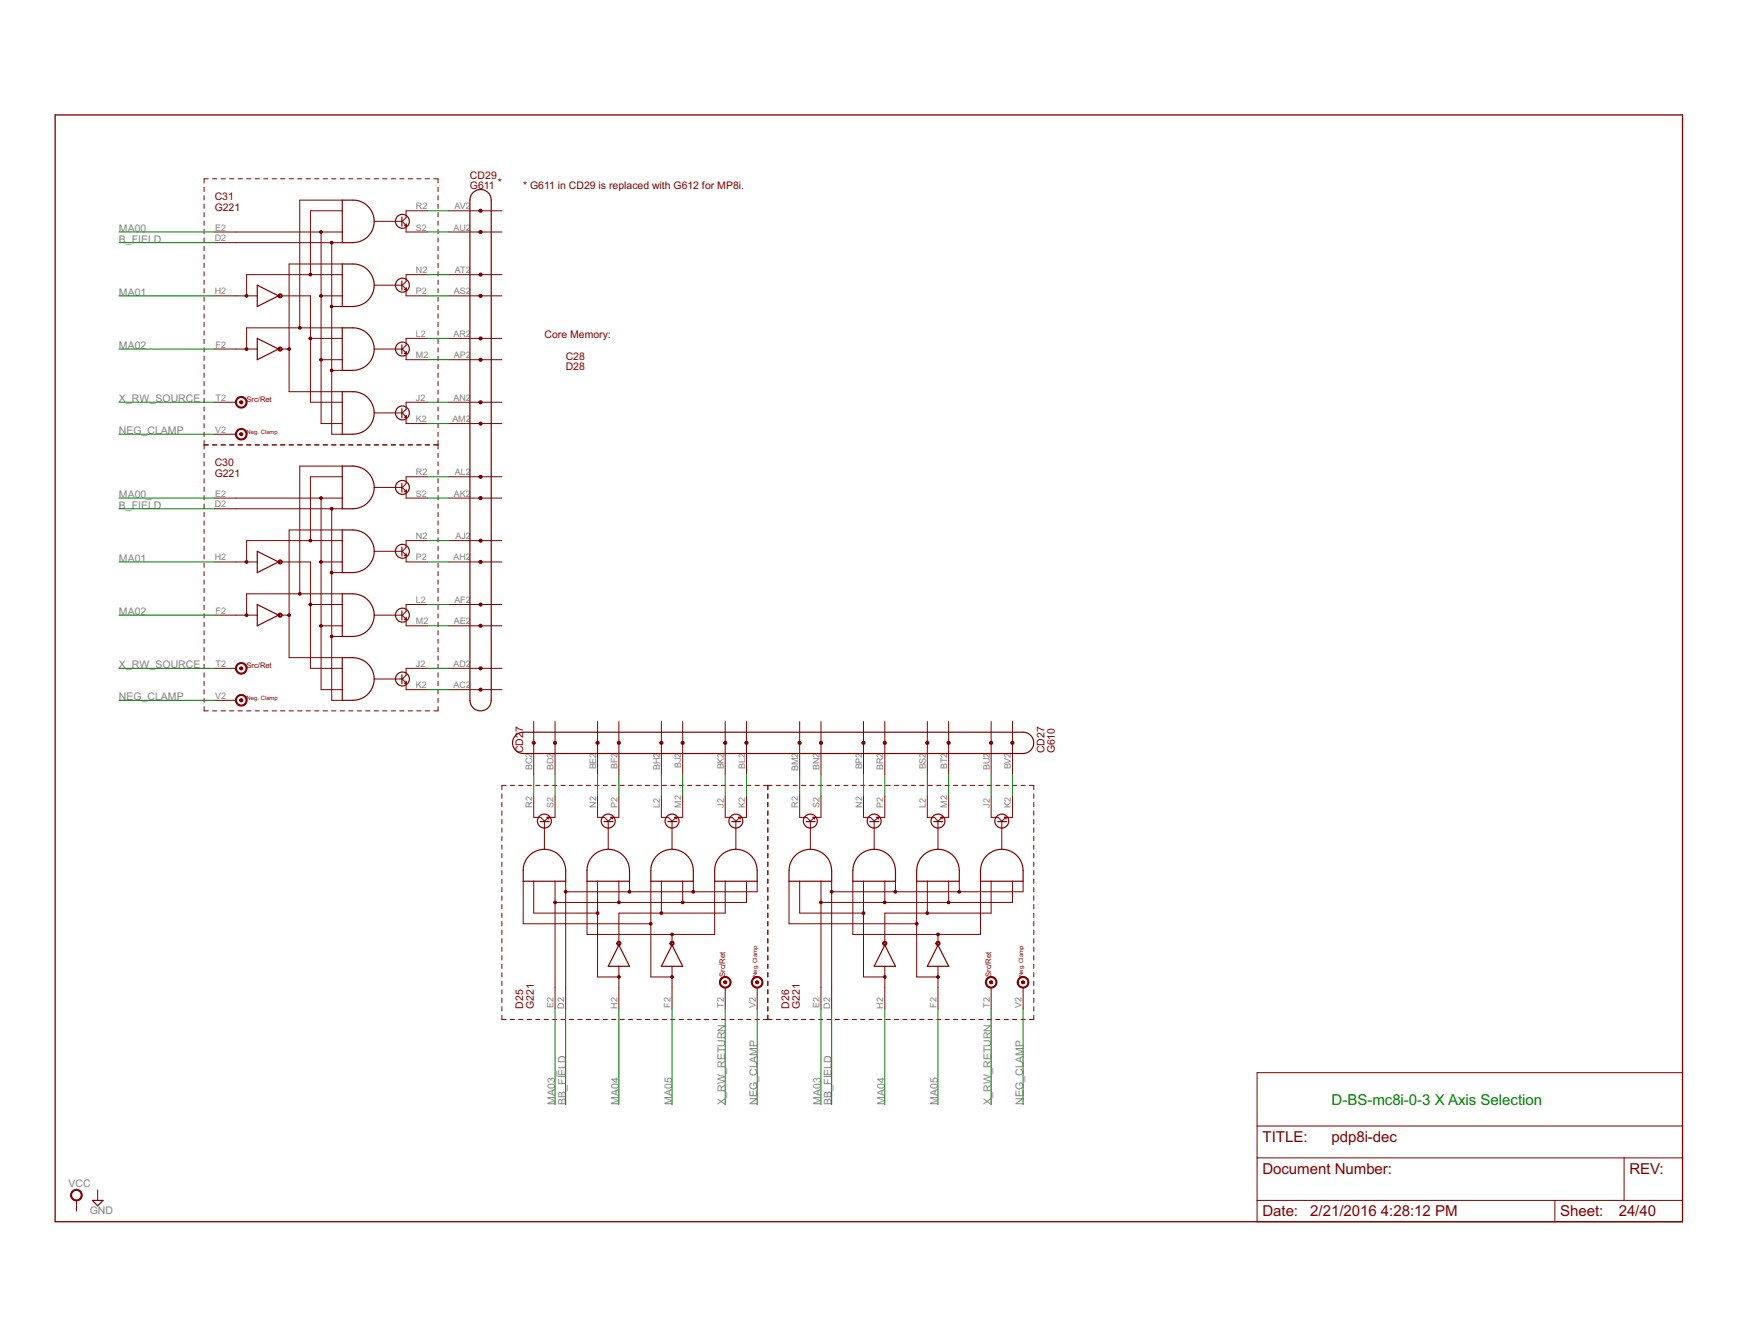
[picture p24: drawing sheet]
<svg xmlns="http://www.w3.org/2000/svg" width="279mm" height="216mm" viewBox="0 0 279 216" stroke-linecap="round" stroke-linejoin="round" font-family="sans-serif">
<defs><g id="words">
<text font-size="2.7" fill="#008000" x="214.2" y="177.6">D-BS-mc8i-0-3 X Axis Selection</text>
<g font-size="2.7" fill="#800000">
<text x="203.1" y="183.6">TITLE:</text>
<text x="214.2" y="183.6">pdp8i-dec</text>
<text x="203.1" y="188.7">Document Number:</text>
<text x="262.1" y="188.7">REV:</text>
<text x="203.1" y="195.6">Date:</text>
<text x="210.8" y="195.6">2/21/2016</text>
<text x="222.1" y="195.6">4:28:12 PM</text>
<text x="251" y="195.6">Sheet:</text>
<text x="260.4" y="195.6">24/40</text>
</g>
<g font-size="1.9" fill="#800000">
<text x="75.6" y="28.7">CD29</text>
<text x="80.1" y="30">*</text>
<text x="34.5" y="32.2">C31</text>
<text x="34.5" y="33.9">G221</text>
<text x="75.6" y="30.5">G611</text>
<text x="84.2" y="30.5">* G611 in CD29 is replaced with G612 for MP8i.</text>
<text x="87.6" y="54.4">Core Memory:</text>
<text x="91" y="57.8">C28</text>
<text x="91" y="59.5">D28</text>
<text x="34.5" y="74.9">C30</text>
<text x="34.5" y="76.6">G221</text>
<text x="84.2" y="121.1" transform="rotate(-90 84.2 121.1)">CD27</text>
<text x="168" y="121.1" transform="rotate(-90 168 121.1)">CD27</text>
<text x="169.7" y="121.1" transform="rotate(-90 169.7 121.1)">G610</text>
<text x="84.2" y="162.2" transform="rotate(-90 84.2 162.2)">D25</text>
<text x="85.9" y="162.2" transform="rotate(-90 85.9 162.2)">G221</text>
<text x="126.9" y="162.2" transform="rotate(-90 126.9 162.2)">D26</text>
<text x="128.6" y="162.2" transform="rotate(-90 128.6 162.2)">G221</text>
</g>
<g font-size="1.9" fill="#808080">
<text x="19.1" y="37.3">MA00</text>
<text x="19.1" y="39">B_FIELD</text>
<text x="19.1" y="47.6">MA01</text>
<text x="19.1" y="56.1">MA02</text>
<text x="19.1" y="64.7">X_RW_SOURCE</text>
<text x="19.1" y="69.8">NEG_CLAMP</text>
<text x="19.1" y="81.8">B_FIELD</text>
<text x="19.1" y="80.1">MA00_</text>
<text x="19.1" y="90.3">MA01</text>
<text x="19.1" y="98.9">MA02</text>
<text x="19.1" y="107.4">X_RW_SOURCE</text>
<text x="19.1" y="112.6">NEG_CLAMP</text>
<text x="89.3" y="177.6" transform="rotate(-90 89.3 177.6)">MA03_</text>
<text x="91" y="177.6" transform="rotate(-90 91 177.6)">BB_FIELD</text>
<text x="99.5" y="177.6" transform="rotate(-90 99.5 177.6)">MA04</text>
<text x="108.1" y="177.6" transform="rotate(-90 108.1 177.6)">MA05</text>
<text x="116.7" y="177.6" transform="rotate(-90 116.7 177.6)">X_RW_RETURN</text>
<text x="121.8" y="177.6" transform="rotate(-90 121.8 177.6)">NEG_CLAMP</text>
<text x="132.1" y="177.6" transform="rotate(-90 132.1 177.6)">MA03</text>
<text x="133.8" y="177.6" transform="rotate(-90 133.8 177.6)">BB_FIELD</text>
<text x="142.3" y="177.6" transform="rotate(-90 142.3 177.6)">MA04</text>
<text x="150.9" y="177.6" transform="rotate(-90 150.9 177.6)">MA05</text>
<text x="159.4" y="177.6" transform="rotate(-90 159.4 177.6)">X_RW_RETURN</text>
<text x="164.6" y="177.6" transform="rotate(-90 164.6 177.6)">NEG_CLAMP</text>
<text x="11" y="190.8">VCC</text>
<text x="14.4" y="195.1">GND</text>
</g>
<g font-size="1.6" fill="#808080">
<text x="66.9" y="33.6">R2</text>
<text x="73.1" y="33.6">AV2</text>
<text x="34.5" y="38.8">D2</text>
<text x="34.6" y="37.1">E2</text>
<text x="66.9" y="37.1">S2</text>
<text x="72.9" y="37.1">AU2</text>
<text x="34.5" y="47.3">H2</text>
<text x="66.9" y="43.9">N2</text>
<text x="66.9" y="47.3">P2</text>
<text x="73" y="47.3">AS2</text>
<text x="73.2" y="43.9">AT2</text>
<text x="34.7" y="55.9">F2</text>
<text x="66.9" y="54.2">L2</text>
<text x="66.9" y="57.6">M2</text>
<text x="72.9" y="54.2">AR2</text>
<text x="73" y="57.6">AP2</text>
<text x="34.7" y="64.4">T2</text>
<text x="66.9" y="64.4">J2</text>
<text x="72.9" y="64.4">AN2</text>
<text x="34.6" y="69.6">V2</text>
<text x="66.9" y="67.9">K2</text>
<text x="72.8" y="67.9">AM2</text>
<text x="66.9" y="76.4">R2</text>
<text x="73.2" y="76.4">AL2</text>
<text x="34.5" y="81.5">D2</text>
<text x="34.6" y="79.8">E2</text>
<text x="66.9" y="79.8">S2</text>
<text x="73" y="79.8">AK2</text>
<text x="66.9" y="86.7">N2</text>
<text x="73.3" y="86.7">AJ2</text>
<text x="34.5" y="90.1">H2</text>
<text x="66.9" y="90.1">P2</text>
<text x="72.9" y="90.1">AH2</text>
<text x="34.7" y="98.6">F2</text>
<text x="66.9" y="96.9">L2</text>
<text x="66.9" y="100.4">M2</text>
<text x="73" y="100.4">AE2</text>
<text x="73.1" y="96.9">AF2</text>
<text x="34.7" y="107.2">T2</text>
<text x="66.9" y="107.2">J2</text>
<text x="72.9" y="107.2">AD2</text>
<text x="34.6" y="112.3">V2</text>
<text x="66.9" y="110.6">K2</text>
<text x="72.9" y="110.6">AC2</text>
<text x="85.6" y="123.8" transform="rotate(-90 85.6 123.8)">BC2</text>
<text x="89" y="123.8" transform="rotate(-90 89 123.8)">BD2</text>
<text x="95.9" y="123.7" transform="rotate(-90 95.9 123.7)">BE2</text>
<text x="99.3" y="123.6" transform="rotate(-90 99.3 123.6)">BF2</text>
<text x="106.2" y="123.8" transform="rotate(-90 106.2 123.8)">BH2</text>
<text x="109.6" y="123.5" transform="rotate(-90 109.6 123.5)">BJ2</text>
<text x="116.4" y="123.7" transform="rotate(-90 116.4 123.7)">BK2</text>
<text x="119.8" y="123.6" transform="rotate(-90 119.8 123.6)">BL2</text>
<text x="128.4" y="124" transform="rotate(-90 128.4 124)">BM2</text>
<text x="131.8" y="123.8" transform="rotate(-90 131.8 123.8)">BN2</text>
<text x="138.7" y="123.7" transform="rotate(-90 138.7 123.7)">BP2</text>
<text x="142.1" y="123.8" transform="rotate(-90 142.1 123.8)">BR2</text>
<text x="148.9" y="123.7" transform="rotate(-90 148.9 123.7)">BS2</text>
<text x="152.3" y="123.7" transform="rotate(-90 152.3 123.7)">BT2</text>
<text x="159.2" y="123.8" transform="rotate(-90 159.2 123.8)">BU2</text>
<text x="162.6" y="123.7" transform="rotate(-90 162.6 123.7)">BV2</text>
<text x="85.6" y="129.8" transform="rotate(-90 85.6 129.8)">R2</text>
<text x="89" y="129.8" transform="rotate(-90 89 129.8)">S2</text>
<text x="95.9" y="129.8" transform="rotate(-90 95.9 129.8)">N2</text>
<text x="99.3" y="129.8" transform="rotate(-90 99.3 129.8)">P2</text>
<text x="106.2" y="129.8" transform="rotate(-90 106.2 129.8)">L2</text>
<text x="109.6" y="129.8" transform="rotate(-90 109.6 129.8)">M2</text>
<text x="116.4" y="129.8" transform="rotate(-90 116.4 129.8)">J2</text>
<text x="119.8" y="129.8" transform="rotate(-90 119.8 129.8)">K2</text>
<text x="128.4" y="129.8" transform="rotate(-90 128.4 129.8)">R2</text>
<text x="131.8" y="129.8" transform="rotate(-90 131.8 129.8)">S2</text>
<text x="138.7" y="129.8" transform="rotate(-90 138.7 129.8)">N2</text>
<text x="142.1" y="129.8" transform="rotate(-90 142.1 129.8)">P2</text>
<text x="148.9" y="129.8" transform="rotate(-90 148.9 129.8)">L2</text>
<text x="152.3" y="129.8" transform="rotate(-90 152.3 129.8)">M2</text>
<text x="159.2" y="129.8" transform="rotate(-90 159.2 129.8)">J2</text>
<text x="162.6" y="129.8" transform="rotate(-90 162.6 129.8)">K2</text>
<text x="89" y="162.1" transform="rotate(-90 89 162.1)">E2</text>
<text x="90.8" y="162.2" transform="rotate(-90 90.8 162.2)">D2</text>
<text x="99.3" y="162.2" transform="rotate(-90 99.3 162.2)">H2</text>
<text x="107.9" y="162" transform="rotate(-90 107.9 162)">F2</text>
<text x="116.4" y="162.1" transform="rotate(-90 116.4 162.1)">T2</text>
<text x="121.6" y="162.1" transform="rotate(-90 121.6 162.1)">V2</text>
<text x="131.8" y="162.1" transform="rotate(-90 131.8 162.1)">E2</text>
<text x="133.5" y="162.2" transform="rotate(-90 133.5 162.2)">D2</text>
<text x="142.1" y="162.2" transform="rotate(-90 142.1 162.2)">H2</text>
<text x="150.6" y="162" transform="rotate(-90 150.6 162)">F2</text>
<text x="159.2" y="162.1" transform="rotate(-90 159.2 162.1)">T2</text>
<text x="164.3" y="162.1" transform="rotate(-90 164.3 162.1)">V2</text>
</g>
<g font-size="1.4" fill="#800000">
<text x="39.7" y="64.7">Src/Ret</text>
<text x="39.7" y="107.4">Src/Ret</text>
<text x="116.7" y="157.1" transform="rotate(-90 116.7 157.1)">Src/Ret</text>
<text x="159.4" y="157.1" transform="rotate(-90 159.4 157.1)">Src/Ret</text>
</g>
<g font-size="1.1" fill="#800000">
<text x="39.7" y="69.8">Neg. Clamp</text>
<text x="39.7" y="112.6">Neg. Clamp</text>
<text x="121.8" y="157.1" transform="rotate(-90 121.8 157.1)">Neg. Clamp</text>
<text x="164.6" y="157.1" transform="rotate(-90 164.6 157.1)">Neg. Clamp</text>
</g>
</g></defs>
<path d="M8.9 18.5h261.7v177.9h-261.7z" fill="none" stroke="#800000" stroke-width=".21"/>
<g fill="none" stroke="#800000" stroke-width=".16">
<path d="M32.8 30.1v.7M32.8 31.5v.7M32.8 32.8v.7M32.8 34.2v.7M32.8 35.5v.7M32.8 36.9v.7M32.8 38.2v.7M32.8 39.6v.7M33.5 28.7h-.7v.7M34.2 28.7h.7M34.5 39h20.6M34.5 37.3h20.6"/>
<path d="M35.6 28.7h.7M36.9 28.7h.7M38.3 28.7h.7M39.7 28.7h.7M41 28.7h.7M42.4 28.7h.7M43.8 28.7h.7M45.1 28.7h.7M46.5 28.7h.7M47.9 28.7h.7M49.2 28.7h.7M50.6 28.7h.7"/>
<path d="M51.6 37.3v30.8h3.5M52 28.7h.7M53.3 28.7h.7M53.4 39v30.8h1.7M54.7 28.7h.7M55.1 33.9h-5.2v10.3M55.1 32.2h-6.9v20.5M56.1 28.7h.7M57.4 28.7h.7M58.8 28.7h.7M60.2 35.6h4.4M60.2 28.7h.7"/>
<path d="M61.6 28.7h.7M62.9 28.7h.7M64.3 28.7h.7M65.3 36.4v.9h3.4M65.7 28.7h.7M67 28.7h.7M68.4 28.7h.7M68.7 33.9h-3.4v1.1l-.6 .6 .6 .7M69.8 28.7h.7v.7M70.5 30.1v.7M70.5 31.5v.7M70.5 32.8v.7"/>
<path d="M70.5 34.2v.7M70.5 35.5v.7M70.5 36.9v.7M70.5 38.2v.7M70.5 39.6v.7M72.2 37.3h8.5M72.2 33.9h8.5M32.8 41v.7M32.8 42.3v.7M32.8 43.7v.7M32.8 45v.7M32.8 46.4v.7"/>
<path d="M32.8 47.8v.6M32.8 49.1v.7M32.8 50.5v.7M32.8 51.8v.7M32.8 53.2v.7M32.8 54.5v.7M32.8 55.9v.7M32.8 57.3v.6M32.8 58.6v.7M32.8 60v.7M34.5 56.1h6.9M34.5 47.6h6.9"/>
<path d="M45.3 56.1h1.2M45.3 47.6h4.6v17.1h5.2M49.9 54.4h5.2M51.6 57.8h3.5M51.6 47.6h3.5M53.4 49.3h1.7M53.4 59.5h1.7M55.1 44.2h-15.4v3.4M55.1 52.7h-15.4v3.4M55.1 42.4h-8.6v20.6h8.6M60.2 45.8h4.4M60.2 56.1h4.4"/>
<path d="M65.3 46.6v1h3.4M65.3 56.9v.9h3.4M68.7 44.2h-3.4v1.1l-.6 .5 .6 .7M68.7 54.4h-3.4v1.1l-.6 .6 .6 .7M70.5 41v.7M70.5 42.3v.7M70.5 43.7v.7M70.5 45v.7M70.5 46.4v.7M70.5 47.8v.6M70.5 49.1v.7M70.5 50.5v.7"/>
<path d="M70.5 51.8v.7M70.5 53.2v.7M70.5 54.5v.7M70.5 55.9v.7M70.5 57.3v.6M70.5 58.6v.7M70.5 60v.7M72.2 57.8h8.5M72.2 47.6h8.5M72.2 44.2h8.5M72.2 54.4h8.5M32.8 71.5h.7"/>
<path d="M32.8 61.3v.7M32.8 62.7v.7M32.8 64.1v.6M32.8 65.4v.7M32.8 66.8v.6M32.8 68.1v.7M32.8 69.5v.7M32.8 70.8v1.4M32.8 72.9v.7M32.8 74.2v.7M32.8 75.6v.7M32.8 76.9v.7"/>
<path d="M32.8 78.3v.7M32.8 79.7v.6M34.2 71.5h.7M34.5 69.8h3.5M34.5 64.7h3.5M35.6 71.5h.7M36.9 71.5h.7M38.3 71.5h.7M39.7 71.5h.7M41 71.5h.7M42.4 71.5h.7M43.8 71.5h.7"/>
<path d="M45.1 71.5h.7M46.5 71.5h.7M47.9 71.5h.7M49.2 71.5h.7M50.6 71.5h.7M52 71.5h.7M53.3 71.5h.7M54.7 71.5h.7M55.1 76.6h-5.2v10.3M55.1 74.9h-6.9v20.6M56.1 71.5h.7M57.4 71.5h.7"/>
<path d="M58.8 71.5h.7M60.2 66.4h4.4M60.2 71.5h.7M60.2 78.4h4.4M61.6 71.5h.7M62.9 71.5h.7M64.3 71.5h.7M65.3 67.2v.9h3.4M65.3 79.1v1h3.4M65.7 71.5h.7M67 71.5h.7M68.4 71.5h.7"/>
<path d="M68.7 64.7h-3.4v1.1l-.6 .6 .6 .7M68.7 76.6h-3.4v1.2l-.6 .6 .6 .6M69.8 71.5h.7M70.5 61.3v.7M70.5 62.7v.7M70.5 64.1v.6M70.5 65.4v.7M70.5 66.8v.6M70.5 68.1v.7M70.5 69.5v.7M70.5 70.8v1.4M70.5 72.9v.7"/>
<path d="M70.5 74.2v.7M70.5 75.6v.7M70.5 76.9v.7M70.5 78.3v.7M70.5 79.7v.6M72.2 68.1h8.5M72.2 64.7h8.5M72.2 76.6h8.5M32.8 81v.7M32.8 82.4v.7M32.8 83.7v.7M32.8 85.1v.7"/>
<path d="M32.8 86.4v.7M32.8 87.8v.7M32.8 89.2v.7M32.8 90.5v.7M32.8 91.9v.7M32.8 93.2v.7M32.8 94.6v.7M32.8 95.9v.7M32.8 97.3v.7M32.8 98.7v.7M34.5 98.9h6.9M34.5 81.8h20.6"/>
<path d="M34.5 80.1h20.6M34.5 90.3h6.9M45.3 90.3h4.6v17.1h5.2M45.3 98.9h1.2M49.9 97.2h5.2M51.6 80.1v30.8h3.5M51.6 90.3h3.5M53.4 81.8v30.8h1.7M53.4 92.1h1.7M55.1 86.9h-15.4v3.4M55.1 95.5h-15.4v3.4M55.1 85.2h-8.6v20.5h8.6"/>
<path d="M60.2 88.6h4.4M60.2 98.9h4.4M65.3 89.4v.9h3.4M65.3 99.7v.9h3.4M68.7 86.9h-3.4v1.1l-.6 .6 .6 .7M68.7 97.2h-3.4v1.1l-.6 .6 .6 .7M70.5 81v.7M70.5 82.4v.7M70.5 83.7v.7M70.5 85.1v.7M70.5 86.4v.7M70.5 87.8v.7"/>
<path d="M70.5 89.2v.7M70.5 90.5v.7M70.5 91.9v.7M70.5 93.2v.7M70.5 94.6v.7M70.5 95.9v.7M70.5 97.3v.7M70.5 98.7v.7M72.2 80.1h8.5M72.2 90.3h8.5M72.2 86.9h8.5M72.2 97.2h8.5"/>
<path d="M32.8 100v.7M32.8 101.4v.7M32.8 102.7v.7M32.8 104.1v.7M32.8 105.5v.7M32.8 106.8v.7M32.8 108.2v.7M32.8 109.5v.7M32.8 110.9v.7M32.8 112.2v.7M32.8 113.6v.7h.7M34.2 114.3h.7"/>
<path d="M34.5 112.6h3.5M34.5 107.4h3.5M35.6 114.3h.7M36.9 114.3h.7M38.3 114.3h.7M39.7 114.3h.7M41 114.3h.7M42.4 114.3h.7M43.8 114.3h.7M45.1 114.3h.7M46.5 114.3h.7M47.9 114.3h.7"/>
<path d="M49.2 114.3h.7M50.6 114.3h.7M51.6 100.6h3.5M52 114.3h.7M53.3 114.3h.7M53.4 102.3h1.7M54.7 114.3h.7M56.1 114.3h.7M57.4 114.3h.7M58.8 114.3h.7M60.2 109.2h4.4M60.2 114.3h.7"/>
<path d="M61.6 114.3h.7M62.9 114.3h.7M64.3 114.3h.7M65.3 109.9v1h3.4M65.7 114.3h.7M67 114.3h.7M68.4 114.3h.7M68.7 107.4h-3.4v1.2l-.6 .6 .6 .6M70.5 100v.7M70.5 101.4v.7M70.5 102.7v.7M70.5 104.1v.7"/>
<path d="M70.5 105.5v.7M70.5 106.8v.7M70.5 108.2v.7M70.5 109.5v.7M70.5 110.9v.7M70.5 112.2v.7M70.5 113.6v.7h-.7M72.2 110.9h8.5M72.2 100.6h8.5M72.2 107.4h8.5M85.9 116v8.5M89.3 116v8.5"/>
<path d="M96.1 116v8.5M99.5 116v8.5M106.4 116v8.5M109.8 116v8.5M116.6 116v8.5M120.1 116v8.5M128.6 116v8.5M132.1 116v8.5M138.9 116v8.5M142.3 116v8.5M149.2 116v8.5M152.6 116v8.5"/>
<path d="M159.4 116v8.5M162.9 116v8.5M80.7 127.6v.7M80.7 129v.7M80.7 130.4v.7M80.7 131.7v.7M80.7 133.1v.7M80.7 134.5v.7M80.7 135.8v.7M80.7 137.2v.7M80.7 138.6v.7M80.7 140v.6"/>
<path d="M81.4 126.3h-.7v.7M82.1 126.3h.7M83.4 126.3h.7M84.8 126.3h.7M85.9 128v3.4h1.1l.6 .6 .7-.6M86.2 126.3h.6M87.5 126.3h.7M87.6 132.1v4.4M88.9 126.3h.7M89.3 128v3.4h-1M90.2 126.3h.7M91.6 126.3h.7"/>
<path d="M92.9 126.3h.7M94.3 126.3h.7M95.7 126.3h.7M96.1 128v3.4h1.1l.6 .6 .7-.6M97 126.3h.7M97.8 132.1v4.4M98.4 126.3h.7M99.5 128v3.4h-.9M99.7 126.3h.7M101.1 126.3h.7M102.4 126.3h.7M103.8 126.3h.7"/>
<path d="M105.2 126.3h.7M106.4 128v3.4h1.1l.6 .6 .7-.6M106.5 126.3h.7M107.9 126.3h.7M108.1 132.1v4.4M109.2 126.3h.7M109.8 128v3.4h-.9M110.6 126.3h.7M112 126.3h.6M113.3 126.3h.7M114.7 126.3h.7M116 126.3h.7"/>
<path d="M116.6 128v3.4h1.2l.6 .6 .7-.6M117.4 126.3h.7M118.4 132.1v4.4M118.7 126.3h.7M120.1 128v3.4h-1M120.1 126.3h.7M121.5 126.3h.7M122.8 126.3h1.4M123.5 126.3v.7M123.5 127.6v.7M123.5 129v.7M123.5 130.4v.7"/>
<path d="M123.5 131.7v.7M123.5 133.1v.7M123.5 134.5v.7M123.5 135.8v.7M123.5 137.2v.7M123.5 138.6v.7M123.5 140v.6M124.9 126.3h.6M126.2 126.3h.7M127.6 126.3h.6M128.6 128v3.4h1.2l.5 .6 .7-.6M128.9 126.3h.7"/>
<path d="M130.3 126.3h.7M130.3 132.1v4.4M131.7 126.3h.6M132.1 128v3.4h-1M133 126.3h.7M134.4 126.3h.6M135.7 126.3h.7M137.1 126.3h.7M138.4 126.3h.7M138.9 128v3.4h1.1l.6 .6 .7-.6M139.8 126.3h.7M140.6 132.1v4.4"/>
<path d="M141.2 126.3h.6M142.3 128v3.4h-.9M142.5 126.3h.7M143.9 126.3h.6M145.2 126.3h.7M146.6 126.3h.7M147.9 126.3h.7M149.2 128v3.4h1.1l.6 .6 .7-.6M149.3 126.3h.7M150.7 126.3h.6M150.9 132.1v4.4M152 126.3h.7"/>
<path d="M152.6 128v3.4h-1M153.4 126.3h.7M154.7 126.3h.7M156.1 126.3h.7M157.4 126.3h.7M158.8 126.3h.7M159.4 128v3.4h1.1l.6 .6 .7-.6M160.2 126.3h.6M161.1 132.1v4.4M161.5 126.3h.7M162.9 128v3.4h-1M162.9 126.3h.7"/>
<path d="M164.2 126.3h.7M165.6 126.3h.7v.7M166.3 127.6v.7M166.3 129v.7M166.3 130.4v.7M166.3 131.7v.7M166.3 133.1v.7M166.3 134.5v.7M166.3 135.8v.7M166.3 137.2v.7M166.3 138.6v.7M166.3 140v.6"/>
<path d="M80.7 141.3v.7M80.7 142.7v.7M80.7 144v.7M80.7 145.4v.7M80.7 146.8v.7M80.7 148.1v.7M80.7 149.5v.7M80.7 150.9v.7M80.7 152.3v.7M80.7 153.6v.7M80.7 155v.7M80.7 156.4v.7"/>
<path d="M80.7 157.7v.7M80.7 159.1v.7M84.2 141.7v6.8h20.5M85.9 141.7v5.1h10.2M89.3 141.7v20.5M91 141.7v20.5M94.4 141.7v8.5h20.6v-8.5M96.1 141.7v15.4h3.4M99.5 141.7v3.4M99.5 155.3v6.9M101.3 141.7v1.7M104.7 141.7v15.4h3.4"/>
<path d="M106.4 141.7v5.1M108.1 150.2v1.2M108.1 155.3v6.9M109.8 141.7v3.4M111.5 141.7v1.7M116.6 141.7v5.1h-17.1v4.6M116.6 158.8v3.4M120.1 141.7v3.4h-30.8M121.8 141.7v1.7h-30.8M121.8 158.8v3.4M123.5 141.3v.7M123.5 142.7v.7"/>
<path d="M123.5 144v.7M123.5 145.4v.7M123.5 146.8v.7M123.5 148.1v.7M123.5 149.5v.7M123.5 150.9v.7M123.5 152.3v.7M123.5 153.6v.7M123.5 155v.7M123.5 156.4v.7M123.5 157.7v.7M123.5 159.1v.7"/>
<path d="M126.9 141.7v6.8h20.5M128.6 141.7v5.1h10.3M132.1 141.7v20.5M133.8 141.7v20.5M137.2 141.7v8.5h20.5v-8.5M138.9 141.7v15.4h3.4M142.3 141.7v3.4M142.3 155.3v6.9M144 141.7v1.7M147.4 141.7v15.4h3.5M149.2 141.7v5.1M150.9 150.2v1.2"/>
<path d="M150.9 155.3v6.9M152.6 141.7v3.4M154.3 141.7v1.7M159.4 141.7v5.1h-17.1v4.6M159.4 158.8v3.4M162.9 141.7v3.4h-30.8M164.6 141.7v1.7h-30.8M164.6 158.8v3.4M166.3 141.3v.7M166.3 142.7v.7M166.3 144v.7M166.3 145.4v.7"/>
<path d="M166.3 146.8v.7M166.3 148.1v.7M166.3 149.5v.7M166.3 150.9v.7M166.3 152.3v.7M166.3 153.6v.7M166.3 155v.7M166.3 156.4v.7M166.3 157.7v.7M166.3 159.1v.7M80.7 160.5v.7M80.7 161.8v.7"/>
<path d="M80.7 163.2v.7h.7M82.1 163.9h.7M83.4 163.9h.7M84.8 163.9h.7M86.2 163.9h.6M87.5 163.9h.7M88.9 163.9h.7M90.2 163.9h.7M91.6 163.9h.7M92.9 163.9h.7M94.3 163.9h.7M95.7 163.9h.7"/>
<path d="M97 163.9h.7M98.4 163.9h.7M99.7 163.9h.7M101.1 163.9h.7M102.4 163.9h.7M103.8 163.9h.7M105.2 163.9h.7M106.5 163.9h.7M107.9 163.9h.7M109.2 163.9h.7M110.6 163.9h.7M112 163.9h.6"/>
<path d="M113.3 163.9h.7M114.7 163.9h.7M116 163.9h.7M117.4 163.9h.7M118.7 163.9h.7M120.1 163.9h.7M121.5 163.9h.7M122.8 163.9h1.4M123.5 160.5v.7M123.5 161.8v.7M123.5 163.2v.7M124.9 163.9h.6"/>
<path d="M126.2 163.9h.7M127.6 163.9h.6M128.9 163.9h.7M130.3 163.9h.7M131.7 163.9h.6M133 163.9h.7M134.4 163.9h.6M135.7 163.9h.7M137.1 163.9h.7M138.4 163.9h.7M139.8 163.9h.7M141.2 163.9h.6"/>
<path d="M142.5 163.9h.7M143.9 163.9h.6M145.2 163.9h.7M146.6 163.9h.7M147.9 163.9h.7M149.3 163.9h.7M150.7 163.9h.6M152 163.9h.7M153.4 163.9h.7M154.7 163.9h.7M156.1 163.9h.7M157.4 163.9h.7"/>
<path d="M158.8 163.9h.7M160.2 163.9h.6M161.5 163.9h.7M162.9 163.9h.7M164.2 163.9h.7M166.3 163.2v.7h-.7M166.3 160.5v.7M166.3 161.8v.7M202.2 172.4h68.4v24h-68.4zM12.3 193v1.7M15.7 191.3v1.7M202.2 186.1h68.4"/>
<path d="M202.2 193h68.4M202.2 181h68.4M250.1 193v3.4M261.2 186.1v6.9"/>
</g>
<g fill="#800000" stroke="#800000" stroke-width=".16">
<path d="M11.7 191.4a.94 .94 0 0 1 1.5 .4 .94 .94 0 0 1-.7 1.3 .94 .94 0 0 1-1.2-1h.2a.77 .77 0 0 1 1.1-.7 .77 .77 0 0 1 .2 1.3 .77 .77 0 0 1-1.2-.3l-.1-.3h-.2l.1-.3z" fill-rule="evenodd"/>
<path d="M38.2 69a.95 .95 0 0 1 1.5 .4 .95 .95 0 0 1-.7 1.3 .95 .95 0 0 1-1.1-.9h.1a.77 .77 0 0 1 1.1-.7 .77 .77 0 0 1 .2 1.2 .77 .77 0 0 1-1.2-.3l-.1-.2h-.1v-.3z" fill-rule="evenodd"/>
<path d="M38.6 69.7l.3-.1 .2 .2-.1 .2h-.1h-.3l-.1-.2 .3-.1 .1 .1-.1 .1-.3-.1z" fill-rule="evenodd"/>
<path d="M51.5 37.2h.2v.2h-.2v-.1h.2h-.2z" fill-rule="evenodd"/>
<path d="M51.5 37.2l.2-.1 .1 .3-.1 .1-.2-.1-.1-.1 .2-.1 .2 .1-.2 .1-.2-.1z" fill-rule="evenodd"/>
<path d="M53.2 38.9l.2-.1 .1 .3-.2 .1-.2-.2 .2-.1 .2 .1-.2 .1-.2-.1z" fill-rule="evenodd"/>
<path d="M53.3 38.9h.1v.2h-.1l-.1-.1h.2h-.2z" fill-rule="evenodd"/>
<path d="M53.3 49.2h.1v.2h-.1l-.1-.1h.2h-.2z" fill-rule="evenodd"/>
<path d="M53.2 49.1h.2l.1 .3-.2 .1-.2-.2 .2-.1 .2 .1-.2 .1-.2-.1z" fill-rule="evenodd"/>
<path d="M51.5 47.5h.2v.2h-.2v-.1l.2-.1-.2 .1z" fill-rule="evenodd"/>
<path d="M51.5 47.4l.2-.1 .1 .4-.1 .1-.2-.1-.1-.1 .2-.1 .2 .1-.2 .1-.2-.1z" fill-rule="evenodd"/>
<path d="M51.5 57.7h.2v.2h-.2v-.1h.2h-.2z" fill-rule="evenodd"/>
<path d="M51.5 57.7l.2-.1 .1 .4h-.1h-.2l-.1-.2 .2-.1 .2 .1-.2 .1-.2-.1z" fill-rule="evenodd"/>
<path d="M53.3 59.4h.1v.2h-.1l-.1-.1h.2h-.2z" fill-rule="evenodd"/>
<path d="M53.2 59.4l.2-.1 .1 .4-.2 .1-.2-.3 .2-.1 .2 .1-.2 .1-.2-.1z" fill-rule="evenodd"/>
<path d="M39.6 47.5h.2v.2h-.2l-.1-.1h.2h-.2z" fill-rule="evenodd"/>
<path d="M39.5 47.4l.2-.1 .1 .4-.1 .1-.2-.1-.1-.1 .2-.1 .2 .1-.2 .1-.2-.1z" fill-rule="evenodd"/>
<path d="M49.8 44h.2v.2h-.2h.2h-.2z" fill-rule="evenodd"/>
<path d="M49.7 44h.4v.3l-.1 .1-.3-.1v-.1l.2-.2 .2 .2-.2 .1-.2-.1z" fill-rule="evenodd"/>
<path d="M49.8 54.3h.2v.2h-.2v-.1h.2h-.2z" fill-rule="evenodd"/>
<path d="M49.7 54.3l.3-.1 .1 .2v.1h-.4v-.1l.2-.1 .2 .1-.2 .1-.2-.1z" fill-rule="evenodd"/>
<path d="M44.8 47.4a.35 .35 0 0 1 .5 0 .35 .35 0 0 1-.2 .5 .35 .35 0 0 1-.4-.3h.2a.17 .17 0 0 1 .2-.2 .17 .17 0 0 1 .1 .3 .17 .17 0 0 1-.3-.1h-.2z" fill-rule="evenodd"/>
<path d="M44.8 55.9a.35 .35 0 0 1 .5 0 .35 .35 0 0 1-.2 .6 .35 .35 0 0 1-.4-.4h.2a.17 .17 0 0 1 .2-.1 .17 .17 0 0 1 .1 .2 .17 .17 0 0 1-.3 0l-.2-.1z" fill-rule="evenodd"/>
<path d="M39.6 56h.2v.2h-.2l-.1-.1h.2h-.2z" fill-rule="evenodd"/>
<path d="M39.5 56l.2-.1 .1 .3-.1 .1-.2-.1-.1-.1 .2-.1 .2 .1-.2 .1-.2-.1z" fill-rule="evenodd"/>
<path d="M46.4 56h.2v.2h-.2v-.1h.1h-.1z" fill-rule="evenodd"/>
<path d="M46.3 56l.3-.1 .1 .3-.3 .1-.1-.2 .2-.1 .1 .1-.1 .1-.2-.1z" fill-rule="evenodd"/>
<path d="M48.1 52.6h.2v.2h-.2v-.1h.2h-.2z" fill-rule="evenodd"/>
<path d="M48 52.6h.4v.2l-.2 .1-.2-.2 .3-.1v.2h-.1l-.2-.1z" fill-rule="evenodd"/>
<path d="M38.2 63.9a.95 .95 0 0 1 1.5 .4 .95 .95 0 0 1-.7 1.3 .95 .95 0 0 1-1.1-.9h.1a.77 .77 0 0 1 1.1-.7 .77 .77 0 0 1 .2 1.2 .77 .77 0 0 1-1.2-.3l-.1-.2h-.1v-.3z" fill-rule="evenodd"/>
<path d="M38.6 64.5l.1-.1 .3 .1v.3l-.1 .1-.3-.1-.1-.1h.4h-.1h-.3z" fill-rule="evenodd"/>
<path d="M38.1 112a.94 .94 0 0 1 1.5 0 .94 .94 0 0 1-.5 1.5 .94 .94 0 0 1-1.2-.9h.1a.77 .77 0 0 1 1.1-.7 .77 .77 0 0 1 .2 1.2 .77 .77 0 0 1-1.2-.3l-.1-.2h-.1z" fill-rule="evenodd"/>
<path d="M38.6 112.4l.1-.1 .3 .1v.3l-.1 .1-.3-.1-.1-.1 .3-.1 .1 .1h-.4z" fill-rule="evenodd"/>
<path d="M51.5 80h.2v.2h-.2v-.1h.2h-.2z" fill-rule="evenodd"/>
<path d="M51.5 79.9h.2l.1 .3-.1 .1-.2-.1-.1-.1 .2-.2 .2 .2-.2 .1-.2-.1z" fill-rule="evenodd"/>
<path d="M53.2 81.7l.2-.1 .1 .3-.2 .1-.2-.2 .3-.1v.2h-.1l-.2-.1z" fill-rule="evenodd"/>
<path d="M53.3 81.7h.1v.2h-.1l-.1-.1h.2h-.2z" fill-rule="evenodd"/>
<path d="M53.3 91.9h.1v.2h-.1h-.1l.2-.1-.2 .1z" fill-rule="evenodd"/>
<path d="M53.2 91.9h.3v.3l-.2 .1-.2-.2 .3-.1v.1l-.1 .1-.2-.1z" fill-rule="evenodd"/>
<path d="M51.5 90.2h.2v.2h-.2v-.1h.2h-.2z" fill-rule="evenodd"/>
<path d="M51.5 90.2l.2-.1 .1 .4-.1 .1-.2-.1-.1-.2 .2-.1 .2 .1-.2 .1-.2-.1z" fill-rule="evenodd"/>
<path d="M51.5 100.5h.2v.2h-.2v-.1h.2h-.2z" fill-rule="evenodd"/>
<path d="M51.5 100.5l.2-.1 .1 .3-.1 .1-.2-.1-.1-.1 .2-.1 .2 .1-.2 .1-.2-.1z" fill-rule="evenodd"/>
<path d="M53.3 102.2h.1v.2h-.1l-.1-.1h.2h-.2z" fill-rule="evenodd"/>
<path d="M53.2 102.2h.3v.2l-.2 .1-.2-.2 .3-.1v.2h-.1l-.2-.1z" fill-rule="evenodd"/>
<path d="M39.6 90.2h.2v.2h-.2l-.1-.1h.2h-.2z" fill-rule="evenodd"/>
<path d="M39.5 90.2l.2-.1 .1 .4-.1 .1-.2-.1-.1-.2 .2-.1 .2 .1-.2 .1-.2-.1z" fill-rule="evenodd"/>
<path d="M49.8 86.8h.2v.2h-.2v-.1h.2h-.2z" fill-rule="evenodd"/>
<path d="M49.7 86.8l.3-.1 .1 .3-.1 .1-.3-.1v-.1l.2-.1 .2 .1-.2 .1-.2-.1z" fill-rule="evenodd"/>
<path d="M49.8 97.1h.2v.2h-.2v-.1h.2h-.2z" fill-rule="evenodd"/>
<path d="M49.7 97h.3l.1 .3-.1 .1-.3-.1v-.1l.2-.1 .2 .1-.2 .1-.2-.1z" fill-rule="evenodd"/>
<path d="M44.8 90.2a.35 .35 0 0 1 .5 0 .35 .35 0 0 1-.2 .5 .35 .35 0 0 1-.4-.4h.2a.17 .17 0 0 1 .2-.1 .17 .17 0 0 1 .1 .3 .17 .17 0 0 1-.3-.1l-.2-.1z" fill-rule="evenodd"/>
<path d="M44.8 98.7a.35 .35 0 0 1 .5 0 .35 .35 0 0 1-.2 .6 .35 .35 0 0 1-.4-.4h.2a.17 .17 0 0 1 .2-.2 .17 .17 0 0 1 .1 .3 .17 .17 0 0 1-.3 0l-.2-.1z" fill-rule="evenodd"/>
<path d="M39.6 98.8h.2v.2h-.2l-.1-.1h.2h-.2z" fill-rule="evenodd"/>
<path d="M39.5 98.8l.2-.1 .1 .3-.1 .1-.2-.1-.1-.1 .2-.1 .2 .1-.2 .1-.2-.1z" fill-rule="evenodd"/>
<path d="M46.4 98.8h.2v.2h-.2v-.1h.1h-.1z" fill-rule="evenodd"/>
<path d="M46.3 98.8l.3-.1 .1 .3-.3 .1-.1-.2 .2-.1 .1 .1-.1 .1-.2-.1z" fill-rule="evenodd"/>
<path d="M48.1 95.4h.2v.2h-.2v-.1h.2h-.2z" fill-rule="evenodd"/>
<path d="M48 95.3l.2-.1 .2 .1v.3l-.2 .1-.2-.2 .2-.1 .1 .1-.1 .1-.2-.1z" fill-rule="evenodd"/>
<path d="M38.2 106.7a.95 .95 0 0 1 1.5 .3 .95 .95 0 0 1-.7 1.4 .95 .95 0 0 1-1.1-1h.1a.77 .77 0 0 1 1.1-.7 .77 .77 0 0 1 .2 1.3 .77 .77 0 0 1-1.2-.3l-.1-.3h-.1v-.3z" fill-rule="evenodd"/>
<path d="M38.6 107.3l.1-.1 .3 .1v.3l-.3 .1-.2-.3h.3h.1l-.1 .1-.3-.1z" fill-rule="evenodd"/>
<path d="M121 157.4a.94 .94 0 0 1 1.6 0 .94 .94 0 0 1-.5 1.4 .94 .94 0 0 1-1.3-.9h.2a.78 .78 0 0 1 1.2-.6 .78 .78 0 0 1 .1 1.3 .78 .78 0 0 1-1.2-.4l-.1-.3h-.2z" fill-rule="evenodd"/>
<path d="M121.6 157.8l.1-.1 .3 .1v.3l-.1 .1-.3-.1-.1-.2h.4l-.1 .1-.3-.1z" fill-rule="evenodd"/>
<path d="M89.2 145h.2v.2h-.2v-.1h.1h-.1z" fill-rule="evenodd"/>
<path d="M89.1 144.9h.1h.3v.3l-.3 .1-.1-.2 .1-.1 .2 .1-.2 .1-.1-.1z" fill-rule="evenodd"/>
<path d="M90.8 143.2h.3l.1 .2v.1h-.4v-.1l.2-.1 .1 .1-.1 .1-.2-.1z" fill-rule="evenodd"/>
<path d="M90.9 143.3h.2v.2h-.2l-.1-.1h.2h-.2z" fill-rule="evenodd"/>
<path d="M101.2 143.3h.1v.2h-.1l-.1-.1h.2h-.2z" fill-rule="evenodd"/>
<path d="M101.1 143.2h.2l.2 .2-.1 .1h-.3l-.1-.1 .2-.1 .2 .1-.2 .1-.2-.1z" fill-rule="evenodd"/>
<path d="M99.5 145h.2v.2h-.2l-.1-.1h.2h-.2z" fill-rule="evenodd"/>
<path d="M99.4 144.9h.1h.2v.3l-.2 .1-.2-.2 .2-.1 .2 .1-.2 .1-.2-.1z" fill-rule="evenodd"/>
<path d="M109.7 145h.2v.2h-.2v-.1h.2h-.2z" fill-rule="evenodd"/>
<path d="M109.6 144.9h.1h.3v.3l-.3 .1-.1-.2 .2-.1 .1 .1-.1 .1-.2-.1z" fill-rule="evenodd"/>
<path d="M111.4 143.3h.2v.2h-.2v-.1h.2h-.2z" fill-rule="evenodd"/>
<path d="M111.3 143.2h.3l.1 .2v.1h-.4v-.1l.2-.1 .2 .1-.2 .1-.2-.1z" fill-rule="evenodd"/>
<path d="M99.5 157h.2v.2h-.2l-.1-.1h.2h-.2z" fill-rule="evenodd"/>
<path d="M99.4 156.9l.1-.1 .2 .1v.3l-.2 .1-.2-.2 .2-.1 .2 .1-.2 .1-.2-.1z" fill-rule="evenodd"/>
<path d="M96 146.7h.2v.2h-.2v-.1h.2h-.2z" fill-rule="evenodd"/>
<path d="M95.9 146.7l.3-.1 .1 .3-.2 .1-.2-.2 .2-.1 .1 .1-.1 .1-.2-.1z" fill-rule="evenodd"/>
<path d="M106.3 146.7h.2v.2h-.2v-.1h.1h-.1z" fill-rule="evenodd"/>
<path d="M106.2 146.7l.3-.1 .1 .3-.3 .1-.1-.2 .2-.1 .1 .1-.1 .1-.2-.1z" fill-rule="evenodd"/>
<path d="M99.3 151.5a.34 .34 0 0 1 .5-.1 .34 .34 0 0 1-.1 .6 .34 .34 0 0 1-.5-.3h.2a.17 .17 0 0 1 .2-.2 .17 .17 0 0 1 .1 .3 .17 .17 0 0 1-.3-.1h-.2z" fill-rule="evenodd"/>
<path d="M107.8 151.5a.34 .34 0 0 1 .6-.1 .34 .34 0 0 1-.2 .6 .34 .34 0 0 1-.4-.3h.1a.18 .18 0 0 1 .3-.2 .17 .17 0 0 1 0 .3 .17 .17 0 0 1-.3-.1h-.1z" fill-rule="evenodd"/>
<path d="M108 157h.2v.2h-.2v-.1h.1h-.1z" fill-rule="evenodd"/>
<path d="M107.9 156.9l.1-.1 .3 .1v.3l-.3 .1-.1-.2 .2-.1 .1 .1-.1 .1-.2-.1z" fill-rule="evenodd"/>
<path d="M108 150.1h.2v.2h-.2v-.1h.1h-.1z" fill-rule="evenodd"/>
<path d="M107.9 150.1l.1-.1 .3 .1v.2l-.3 .1-.1-.2 .3-.1v.2h-.1l-.2-.1z" fill-rule="evenodd"/>
<path d="M104.6 148.4h.2v.2h-.2l-.1-.1h.2h-.2z" fill-rule="evenodd"/>
<path d="M104.5 148.4l.3-.1 .1 .3-.3 .1-.1-.2 .1-.1 .2 .1-.2 .1-.1-.1z" fill-rule="evenodd"/>
<path d="M115.9 157.4a.95 .95 0 0 1 1.5-.1 .95 .95 0 0 1-.4 1.5 .95 .95 0 0 1-1.3-.9h.2a.77 .77 0 0 1 1.1-.7 .77 .77 0 0 1 .2 1.3 .77 .77 0 0 1-1.3-.3v-.3h-.2z" fill-rule="evenodd"/>
<path d="M116.5 157.8l.1-.1 .3 .1v.3l-.2 .1-.2-.1-.1-.2h.3v.1l-.3-.1z" fill-rule="evenodd"/>
<path d="M163.8 157.4a.94 .94 0 0 1 1.5 0 .94 .94 0 0 1-.5 1.4 .94 .94 0 0 1-1.2-.9h.2a.77 .77 0 0 1 1.1-.7 .77 .77 0 0 1 .2 1.3 .77 .77 0 0 1-1.3-.3v-.3h-.2z" fill-rule="evenodd"/>
<path d="M164.4 157.8l.1-.1 .3 .1v.3l-.2 .1-.2-.1-.1-.2h.4l-.1 .1-.3-.1z" fill-rule="evenodd"/>
<path d="M132 145h.1v.2h-.1l-.1-.1h.2h-.2z" fill-rule="evenodd"/>
<path d="M131.9 144.9h.2l.1 .3-.1 .1-.2-.1-.1-.1 .2-.1 .2 .1-.2 .1-.2-.1z" fill-rule="evenodd"/>
<path d="M133.6 143.2h.2l.2 .2-.1 .1h-.3l-.1-.1 .2-.1 .2 .1-.2 .1-.2-.1z" fill-rule="evenodd"/>
<path d="M133.7 143.3h.2v.2h-.2l-.1-.1 .2-.1-.2 .1z" fill-rule="evenodd"/>
<path d="M143.9 143.3h.2v.2h-.2v-.1l.2-.1-.2 .1z" fill-rule="evenodd"/>
<path d="M143.8 143.2h.3l.2 .2-.1 .1h-.4v-.1l.2-.1 .1 .1-.1 .1-.2-.1z" fill-rule="evenodd"/>
<path d="M142.2 145h.2v.2h-.2v-.1h.2h-.2z" fill-rule="evenodd"/>
<path d="M142.1 144.9h.3l.1 .3-.1 .1-.3-.1v-.1l.2-.1 .2 .1-.2 .1-.2-.1z" fill-rule="evenodd"/>
<path d="M152.5 145h.2v.2h-.2l-.1-.1h.2h-.2z" fill-rule="evenodd"/>
<path d="M152.4 144.9h.3l.1 .3-.1 .1-.3-.1v-.1l.1-.1 .2 .1-.2 .1-.1-.1z" fill-rule="evenodd"/>
<path d="M154.2 143.3h.2v.2h-.2v-.1l.1-.1-.1 .1z" fill-rule="evenodd"/>
<path d="M154.1 143.2h.3l.1 .2v.1h-.4v-.1l.2-.1 .1 .1-.1 .1-.2-.1z" fill-rule="evenodd"/>
<path d="M142.2 157h.2v.2h-.2v-.1h.2h-.2z" fill-rule="evenodd"/>
<path d="M142.1 156.9l.3-.1 .1 .4-.1 .1-.3-.1v-.1l.2-.1 .2 .1-.2 .1-.2-.1z" fill-rule="evenodd"/>
<path d="M138.8 146.7h.2v.2h-.2v-.1h.1h-.1z" fill-rule="evenodd"/>
<path d="M138.7 146.7l.1-.1 .3 .1v.2l-.3 .1-.1-.2 .2-.1 .1 .1-.1 .1-.2-.1z" fill-rule="evenodd"/>
<path d="M149.1 146.7h.2v.2h-.2l-.1-.1h.2h-.2z" fill-rule="evenodd"/>
<path d="M149 146.7l.1-.1 .3 .1v.2l-.3 .1-.2-.2 .2-.1 .2 .1-.2 .1-.2-.1z" fill-rule="evenodd"/>
<path d="M142 151.5a.34 .34 0 0 1 .6-.1 .34 .34 0 0 1-.2 .6 .34 .34 0 0 1-.4-.3h.2a.17 .17 0 0 1 .2-.2 .17 .17 0 0 1 .1 .3 .17 .17 0 0 1-.3-.1h-.2z" fill-rule="evenodd"/>
<path d="M150.6 151.5a.34 .34 0 0 1 .5-.1 .34 .34 0 0 1-.1 .6 .34 .34 0 0 1-.5-.3h.2a.17 .17 0 0 1 .2-.2 .17 .17 0 0 1 .1 .3 .17 .17 0 0 1-.3-.1h-.2z" fill-rule="evenodd"/>
<path d="M150.8 157h.2v.2h-.2l-.1-.1h.2h-.2z" fill-rule="evenodd"/>
<path d="M150.7 156.9l.1-.1 .3 .1v.3l-.3 .1-.1-.2 .1-.1 .2 .1-.2 .1-.1-.1z" fill-rule="evenodd"/>
<path d="M150.8 150.1h.2v.2h-.2l-.1-.1h.2h-.2z" fill-rule="evenodd"/>
<path d="M150.7 150.1l.1-.1 .3 .1v.2l-.3 .1-.1-.2 .3-.1v.2h-.2l-.1-.1z" fill-rule="evenodd"/>
<path d="M147.4 148.4h.2v.2h-.2l-.1-.1h.2h-.2z" fill-rule="evenodd"/>
<path d="M147.3 148.4l.2-.1 .1 .3-.2 .1-.2-.2 .2-.1 .2 .1-.2 .1-.2-.1z" fill-rule="evenodd"/>
<path d="M158.7 157.4a.94 .94 0 0 1 1.5-.1 .94 .94 0 0 1-.5 1.5 .94 .94 0 0 1-1.2-.9h.2a.77 .77 0 0 1 1-.7 .77 .77 0 0 1 .3 1.3 .77 .77 0 0 1-1.3-.3v-.3h-.2z" fill-rule="evenodd"/>
<path d="M159.2 157.8l.1-.1 .3 .1v.3l-.1 .1-.3-.1v-.2h.3l-.1 .1-.2-.1z" fill-rule="evenodd"/>
<path d="M77.1 33.7l.1-.1 .3 .1v.3l-.1 .1-.3-.1-.1-.1 .4-.1-.1 .2-.3-.1z" fill-rule="evenodd"/>
<path d="M77.1 37.1h.1h.3v.3l-.3 .1-.2-.2h.4l-.1 .1-.3-.1z" fill-rule="evenodd"/>
<path d="M77.1 44l.1-.1 .3 .1v.3l-.1 .1-.3-.1-.1-.1 .4-.1-.1 .1h-.3z" fill-rule="evenodd"/>
<path d="M77.1 47.4l.1-.1 .3 .1v.3l-.3 .1-.2-.2 .4-.1-.1 .1h-.3z" fill-rule="evenodd"/>
<path d="M77.1 54.3l.1-.1 .3 .1v.3l-.1 .1-.3-.1-.1-.2h.4l-.1 .1-.3-.1z" fill-rule="evenodd"/>
<path d="M77.1 57.7l.1-.1 .3 .1v.3l-.3 .1-.2-.3h.4l-.1 .1-.3-.1z" fill-rule="evenodd"/>
<path d="M77.1 64.5l.1-.1 .3 .1v.3l-.1 .1-.3-.1-.1-.1 .4-.1-.1 .1h-.3z" fill-rule="evenodd"/>
<path d="M77.1 67.9h.1h.3v.3l-.3 .1-.2-.2h.4l-.1 .1-.3-.1z" fill-rule="evenodd"/>
<path d="M77.1 76.5l.1-.1 .3 .1v.3l-.3 .1-.2-.3h.4l-.1 .1-.3-.1z" fill-rule="evenodd"/>
<path d="M77.1 79.9l.3-.1 .1 .1v.3l-.1 .1-.3-.1-.1-.1 .4-.1-.1 .2-.3-.1z" fill-rule="evenodd"/>
<path d="M77.1 86.8l.1-.1 .3 .1v.3l-.3 .1-.2-.3h.4l-.1 .1-.3-.1z" fill-rule="evenodd"/>
<path d="M77.1 90.2l.3-.1 .1 .1v.3l-.1 .1-.3-.1-.1-.2h.4l-.1 .1-.3-.1z" fill-rule="evenodd"/>
<path d="M77.1 97l.1-.1 .3 .1v.3l-.3 .1-.2-.2 .4-.1-.1 .2-.3-.1z" fill-rule="evenodd"/>
<path d="M77.1 100.5l.3-.1 .1 .1v.3h-.1h-.3l-.1-.2 .4-.1-.1 .2-.3-.1z" fill-rule="evenodd"/>
<path d="M77.1 107.3l.1-.1 .3 .1v.3l-.3 .1-.2-.3h.4l-.1 .1-.3-.1z" fill-rule="evenodd"/>
<path d="M77.1 110.7l.3-.1 .1 .1v.3l-.1 .1-.3-.1-.1-.1 .4-.1-.1 .2-.3-.1z" fill-rule="evenodd"/>
<path d="M162.6 119.3l.3-.1 .2 .1v.3l-.2 .1-.3-.1v-.2l.2-.1 .1 .1v.1l-.3-.1z" fill-rule="evenodd"/>
<path d="M159.2 119.3l.3-.1 .1 .1v.3l-.1 .1-.3-.1v-.2l.2-.1 .1 .1-.1 .1-.2-.1z" fill-rule="evenodd"/>
<path d="M152.4 119.3l.3-.1 .1 .1v.3l-.1 .1-.3-.1-.1-.2 .3-.1 .1 .1-.1 .1-.3-.1z" fill-rule="evenodd"/>
<path d="M148.9 119.3l.3-.1 .2 .1v.3l-.2 .1-.3-.1v-.2l.2-.1 .1 .1v.1l-.3-.1z" fill-rule="evenodd"/>
<path d="M142.1 119.3l.3-.1 .1 .1v.3l-.1 .1-.3-.1v-.2l.2-.1 .1 .1-.1 .1-.2-.1z" fill-rule="evenodd"/>
<path d="M138.7 119.3l.3-.1 .1 .1v.3l-.1 .1-.3-.1-.1-.2 .3-.1 .1 .1-.1 .1-.3-.1z" fill-rule="evenodd"/>
<path d="M131.8 119.3l.3-.1 .2 .1v.3l-.2 .1-.3-.1v-.2l.2-.1 .1 .1v.1l-.3-.1z" fill-rule="evenodd"/>
<path d="M128.4 119.3l.3-.1 .1 .1v.3l-.1 .1-.3-.1v-.2h.3l-.1 .1-.2-.1z" fill-rule="evenodd"/>
<path d="M119.9 119.3l.3-.1 .1 .1v.3l-.1 .1-.3-.1-.1-.2 .3-.1 .1 .1-.1 .1-.3-.1z" fill-rule="evenodd"/>
<path d="M116.5 119.3l.2-.1 .2 .2v.2l-.2 .1-.2-.1-.1-.2h.3l-.1 .1-.2-.1z" fill-rule="evenodd"/>
<path d="M109.6 119.3l.3-.1 .1 .1v.3l-.1 .1-.3-.1v-.2l.2-.1 .1 .1-.1 .1-.2-.1z" fill-rule="evenodd"/>
<path d="M106.2 119.3l.3-.1 .2 .2-.1 .2-.1 .1-.3-.1-.1-.2h.4l-.1 .1-.3-.1z" fill-rule="evenodd"/>
<path d="M99.3 119.3l.3-.1 .2 .1v.3l-.2 .1-.3-.1v-.2l.2-.1 .1 .1v.1l-.3-.1z" fill-rule="evenodd"/>
<path d="M95.9 119.3l.3-.1 .2 .2-.1 .2-.1 .1-.3-.1v-.2h.3l-.1 .1-.2-.1z" fill-rule="evenodd"/>
<path d="M89.1 119.3l.3-.1 .1 .1v.3l-.1 .1-.3-.1-.1-.2 .3-.1 .1 .1-.1 .1-.3-.1z" fill-rule="evenodd"/>
<path d="M85.7 119.3l.2-.1 .2 .2v.2l-.2 .1-.2-.1-.1-.2h.3l-.1 .1-.2-.1z" fill-rule="evenodd"/>
</g>
<g fill="none" stroke="#800000" stroke-width=".19">
<path d="M55.1 32.2a5.4 5.4 0 0 1 3.5 .5 3.4 3.4 0 0 1 1.5 3.9 3.4 3.4 0 0 1-3.3 2.4h-1.7zM64.6 34.9v1.5M65.3 36v.3h-.2M76.2 30.9a1.71 1.71 0 0 1 1.8-.3 1.71 1.71 0 0 1 1 1.6v80.4a1.71 1.71 0 0 1-1.7 1.7 1.71 1.71 0 0 1-1.7-1.7v-80.4a1.68 1.68 0 0 1 .6-1.3zM41.4 45.8l3.4 1.8-3.4 1.7zM41.4 54.4l3.4 1.7-3.4 1.7zM55.1 42.4a5.4 5.4 0 0 1 3.5 .6 3.4 3.4 0 0 1 1.5 3.8 3.4 3.4 0 0 1-3.3 2.5h-1.7zM55.1 52.7a5.4 5.4 0 0 1 3.5 .5 3.4 3.4 0 0 1 1.5 3.9 3.4 3.4 0 0 1-3.3 2.4h-1.7zM64.6 45.2v1.4M64.6 55.4v1.5M65.3 46.3v.2h-.2M65.3 56.5v.3h-.2"/>
<path d="M55.1 63a5.4 5.4 0 0 1 3.5 .5 3.4 3.4 0 0 1 1.5 3.8 3.4 3.4 0 0 1-3.3 2.5h-1.7zM55.1 74.9a5.5 5.5 0 0 1 3.5 .6 3.4 3.4 0 0 1 1.5 3.8 3.4 3.4 0 0 1-3.3 2.5h-1.7zM64.6 65.7v1.5M64.6 77.7v1.4M65.3 66.8v.3h-.2M65.3 78.8v.2h-.2M41.4 88.6l3.4 1.7-3.4 1.8zM41.4 97.2l3.4 1.7-3.4 1.7zM55.1 85.2a5.5 5.5 0 0 1 3.5 .5 3.4 3.4 0 0 1 1.5 3.9 3.4 3.4 0 0 1-3.3 2.5h-1.7zM55.1 95.5a5.5 5.5 0 0 1 3.5 .5 3.4 3.4 0 0 1 1.4 3.9 3.4 3.4 0 0 1-3.2 2.4h-1.7zM64.6 87.9v1.5M64.6 98.2v1.5"/>
<path d="M65.3 89v.3h-.2M65.3 99.3v.3h-.2M55.1 105.7a5.5 5.5 0 0 1 3.5 .6 3.4 3.4 0 0 1 1.4 3.8 3.4 3.4 0 0 1-3.2 2.5h-1.7zM64.6 108.5v1.4M65.3 109.6v.2h-.2M82.9 118.3a1.68 1.68 0 0 1 1.3-.6h80.4a1.71 1.71 0 0 1 1.7 1.7 1.71 1.71 0 0 1-1.7 1.7h-80.4a1.72 1.72 0 0 1-1.6-1 1.72 1.72 0 0 1 .3-1.8zM85 137.7a3.4 3.4 0 0 1 3.8-1 3.4 3.4 0 0 1 2.2 3.3v1.7h-6.8a5.4 5.4 0 0 1 .5-3.6zM86.9 132.1h1.4M88 131.4h.3v.3M95.2 137.7a3.4 3.4 0 0 1 3.8-1 3.4 3.4 0 0 1 2.3 3.3v1.7h-6.9a5.4 5.4 0 0 1 .6-3.6zM97.2 132.1h1.4M98.3 131.4h.2v.3"/>
<path d="M105.5 137.7a3.4 3.4 0 0 1 3.8-1 3.4 3.4 0 0 1 2.2 3.3v1.7h-6.8a5.4 5.4 0 0 1 .5-3.6zM107.4 132.1h1.5M108.5 131.4h.3v.3M115.8 137.7a3.4 3.4 0 0 1 3.8-1 3.4 3.4 0 0 1 2.2 3.3v1.7h-6.8a5.4 5.4 0 0 1 .5-3.6zM117.7 132.1h1.4M118.8 131.4h.3v.3M127.8 137.7a3.4 3.4 0 0 1 3.7-1 3.4 3.4 0 0 1 2.3 3.3v1.7h-6.9a5.5 5.5 0 0 1 .6-3.6zM129.7 132.1h1.4M130.8 131.4h.2v.3M138 137.7a3.4 3.4 0 0 1 3.8-1 3.4 3.4 0 0 1 2.2 3.3v1.7h-6.8a5.5 5.5 0 0 1 .5-3.6zM139.9 132.1h1.5M141 131.4h.3v.3"/>
<path d="M148.3 137.7a3.4 3.4 0 0 1 3.8-1 3.4 3.4 0 0 1 2.2 3.3v1.7h-6.9a5.5 5.5 0 0 1 .6-3.6zM150.2 132.1h1.4M151.3 131.4h.3v.3M158.6 137.7a3.4 3.4 0 0 1 3.7-1 3.4 3.4 0 0 1 2.3 3.3v1.7h-6.9a5.5 5.5 0 0 1 .6-3.6zM160.5 132.1h1.4M161.6 131.4h.2v.3M99.5 151.9l1.8 3.4h-3.5zM108.1 151.9l1.7 3.4h-3.4zM142.3 151.9l1.7 3.4h-3.4zM150.9 151.9l1.7 3.4h-3.4zM14.9 193h1.7l-.9 .8z"/>
<circle cx="64.7" cy="35.6" r="1.12"/>
<circle cx="64.7" cy="45.8" r="1.12"/>
<circle cx="64.7" cy="56.1" r="1.12"/>
<circle cx="64.7" cy="66.4" r="1.12"/>
<circle cx="64.7" cy="78.4" r="1.12"/>
<circle cx="64.7" cy="98.9" r="1.12"/>
<circle cx="64.7" cy="88.6" r="1.12"/>
<circle cx="64.7" cy="109.2" r="1.12"/>
<circle cx="87.6" cy="132" r="1.12"/>
<circle cx="97.8" cy="132" r="1.12"/>
<circle cx="108.1" cy="132" r="1.12"/>
<circle cx="118.4" cy="132" r="1.12"/>
<circle cx="130.3" cy="132" r="1.12"/>
<circle cx="140.6" cy="132" r="1.12"/>
<circle cx="150.9" cy="132" r="1.12"/>
<circle cx="161.1" cy="132" r="1.12"/>
</g>
<g fill="none" stroke="#008000" stroke-width=".16">
<path d="M19.1 37.3h15.4M19.1 39h15.4M68.7 33.9h3.5M68.7 37.3h3.5M19.1 47.6h15.4M19.1 56.1h15.4M68.7 44.2h3.5M68.7 47.6h3.5M68.7 57.8h3.5M68.7 54.4h3.5M19.1 64.7h15.4M19.1 69.8h15.4"/>
<path d="M68.7 76.6h3.5M68.7 68.1h3.5M68.7 64.7h3.5M19.1 90.3h15.4M19.1 80.1h15.4M19.1 81.8h15.4M19.1 98.9h15.4M68.7 97.2h3.5M68.7 90.3h3.5M68.7 86.9h3.5M68.7 80.1h3.5M19.1 107.4h15.4"/>
<path d="M19.1 112.6h15.4M68.7 110.9h3.5M68.7 107.4h3.5M68.7 100.6h3.5M85.9 124.5v3.5M89.3 124.5v3.5M96.1 124.5v3.5M99.5 124.5v3.5M106.4 124.5v3.5M109.8 124.5v3.5M116.6 124.5v3.5M120.1 124.5v3.5"/>
<path d="M128.6 124.5v3.5M132.1 124.5v3.5M138.9 124.5v3.5M142.3 124.5v3.5M149.2 124.5v3.5M152.6 124.5v3.5M159.4 124.5v3.5M162.9 124.5v3.5M89.3 162.2v15.4M91 162.2v15.4M99.5 162.2v15.4M108.1 162.2v15.4"/>
<path d="M116.6 162.2v15.4M121.8 162.2v15.4M132.1 162.2v15.4M133.8 162.2v15.4M142.3 162.2v15.4M150.9 162.2v15.4M159.4 162.2v15.4M164.6 162.2v15.4"/>
</g>
<use href="#words"/>
</svg>
